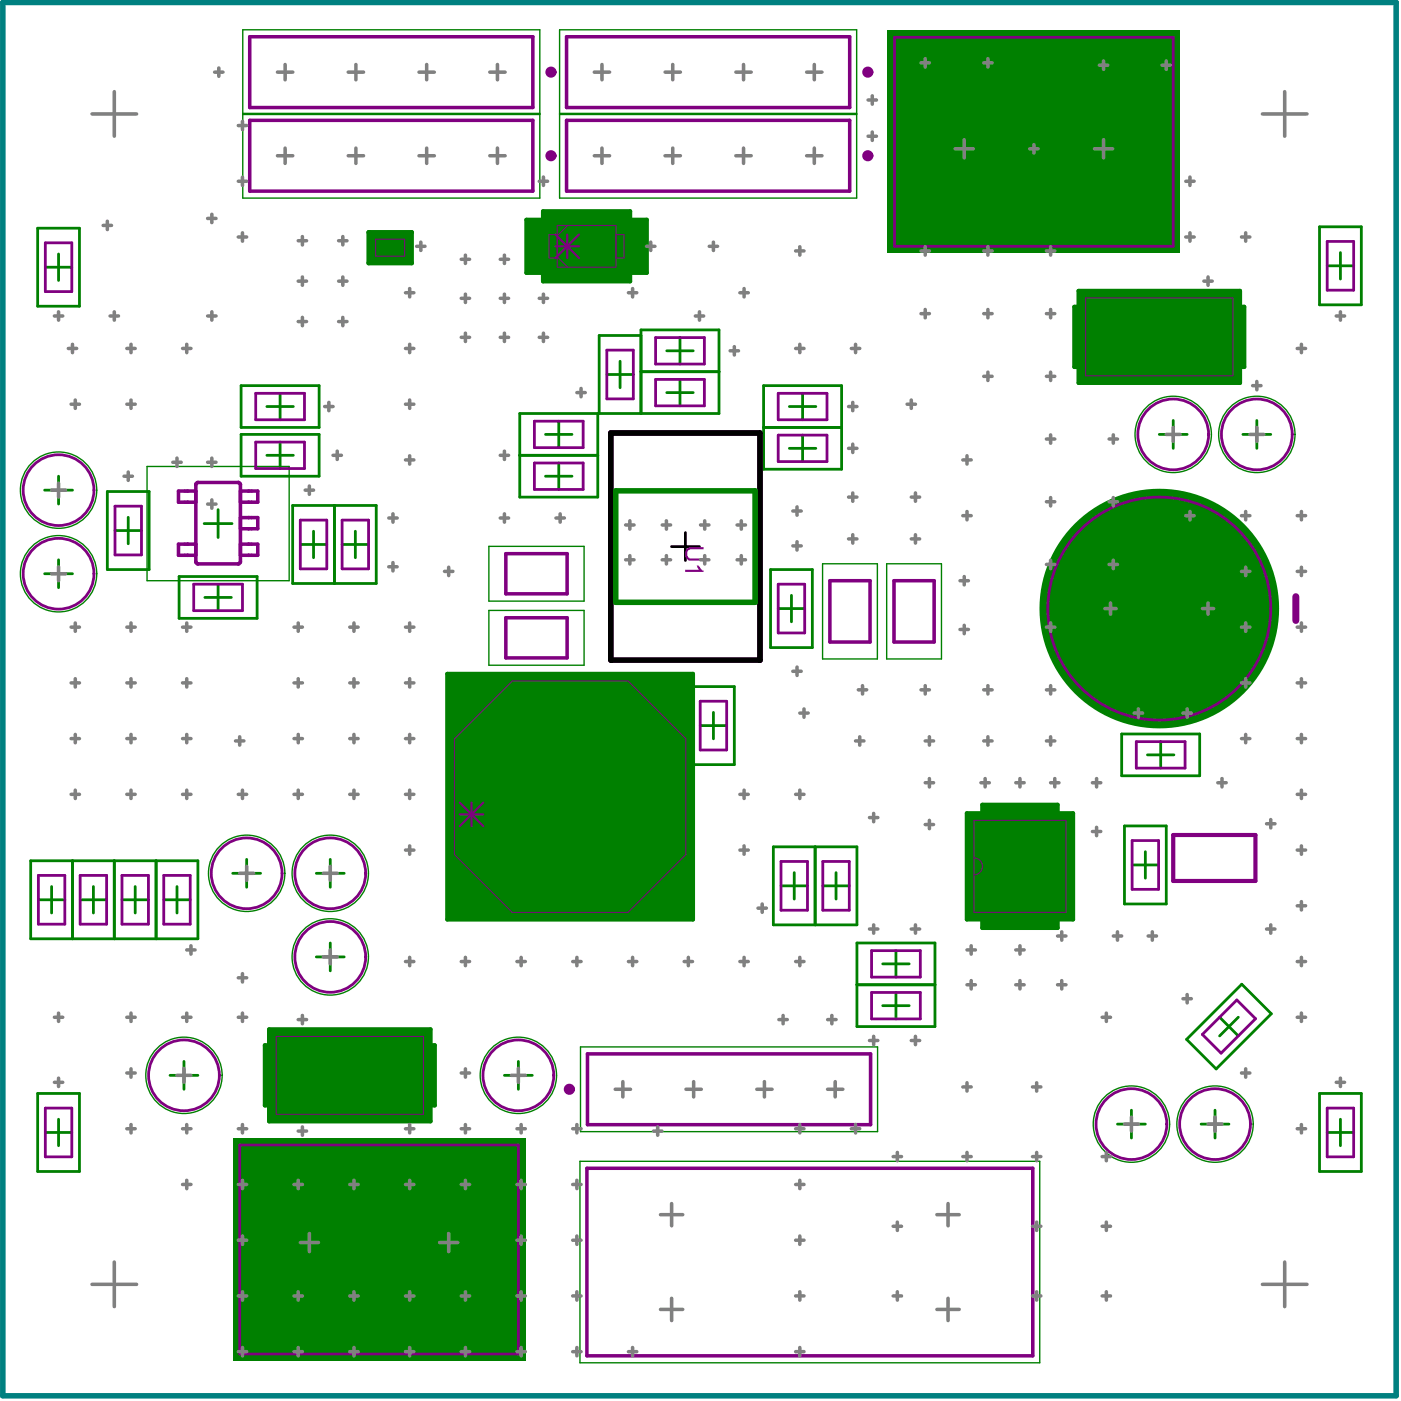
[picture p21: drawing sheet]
<svg xmlns="http://www.w3.org/2000/svg" width="167mm" height="167mm" viewBox="0 0 167 167" stroke-linecap="round" stroke-linejoin="round" font-family="sans-serif">
<path d="M80.1 65.2h3.4M81.8 63.6v3.3" fill="none" stroke="#000" stroke-width=".33"/>
<g fill="#008000">
<path d="M115.4 97.1h1.8v-1h9v1h1.9v12.6h-1.9v1.1h-9v-1.1h-1.8z"/>
<path d="M32.1 122.9h19.3v1.9h.5v7.1h-.5v1.9h-19.3v-1.9h-.5v-7.1h.5z"/>
<path d="M105.9 3.6h35v26.6h-35z"/>
<path d="M128.7 34.7h19.3v1.9h.5v7.2h-.5v1.9h-19.3v-1.9h-.5v-7.2h.5z"/>
<path d="M53.4 80.4h29.3v29.3h-29.3z"/>
<path d="M62.8 26.2h2v-1h10.4v1h2v6.4h-2v1h-10.4v-1h-2z"/>
<path d="M44 27.7h5.1v3.7h-5.1z"/>
<path d="M27.8 135.8h34.9v26.6h-34.9z"/>
<circle cx="138.4" cy="72.6" r="14.3"/>
</g>
<g fill="none" stroke="#008000" stroke-width=".33">
<path d="M4.5 27.2h5v9.3h-5zM5.4 31.9h3.2M7 30.3v3.2M157.5 27.1h5v9.3h-5zM158.4 31.7h3.2M160 30.1v3.2M5.3 58.5h3.4M7 56.8v3.4M12.8 58.7h5v9.3h-5zM28.8 46h9.3v5h-9.3zM28.8 51.8h9.3v5h-9.3zM31.9 54.3h3.1"/>
<path d="M31.9 48.5h3.1M33.4 46.9v3.2M33.4 52.8v3.1M62 54.3h9.3M62 49.4h9.3v9.9h-9.3zM65.1 56.8h3.2M65.1 51.8h3.2M66.7 50.3v3.1M66.7 55.3v3.1M72.4 44.7h3.2M74 43.1v3.2M76.5 40h-5v9.4h14.3v-10h-9.3v10"/>
<path d="M76.5 44.4h9.3M79.6 46.9h3.1M79.6 41.9h3.1M81.2 40.3v3.2M81.2 45.3v3.1M91.1 46h9.4v10h-9.4zM91.1 51h9.4M94.2 48.5h3.2M94.2 53.5h3.2M95.8 46.9v3.2M95.8 51.9v3.2M138.4 51.8h3.3"/>
<path d="M140 50.2v3.3M148.3 51.8h3.4M150 50.2v3.3M5.3 68.5h3.4M7 66.8v3.3M13.7 63.3h3.2M15.3 61.7v3.2M21.4 68.8h9.3v5h-9.3zM24.4 62.5h3.3M24.5 71.3h3.1M26 60.8v3.4M26 69.7v3.2"/>
<path d="M34.9 60.3h10v9.3h-10zM35.8 65h3.2M37.4 63.4v3.2M39.9 60.3v9.3M40.8 65h3.2M42.4 63.4v3.2M92 68h5v9.3h-5zM92.9 72.6h3.1M94.5 71.1v3.1M82.7 81.9h4.9v9.4h-4.9zM83.6 86.6h3.1M85.2 85v3.2"/>
<path d="M133.9 87.6h9.3v5h-9.3zM134.2 98.6h5v9.3h-5zM137 90.1h3.1M138.5 88.5v3.2M3.7 102.7h19.9v9.4h-19.9zM4.6 107.4h3.1M6.2 105.8v3.2M8.7 102.7v9.4M9.6 107.4h3.1M11.1 105.8v3.2M13.6 102.7v9.4M14.6 107.4h3.1"/>
<path d="M16.1 105.8v3.2M18.6 102.7v9.4M19.5 107.4h3.2M21.1 105.8v3.2M27.8 104.2h3.3M29.4 102.6v3.3M37.8 104.2h3.3M37.8 114.2h3.3M39.4 102.6v3.3M39.4 112.5v3.4M92.3 101.1h10v9.3h-10zM93.2 105.7h3.2"/>
<path d="M94.8 104.2v3.1M97.3 101.1v9.3M98.2 105.7h3.2M99.8 104.2v3.1M102.3 112.5h9.3v10h-9.3zM102.3 117.5h9.3M105.4 115h3.1M106.9 113.5v3.1M106.9 118.5v3.1M135.1 103.2h3.2M136.7 101.7v3.1M148.2 117.5l3.5 3.5-6.5 6.6-3.6-3.5z"/>
<path d="M4.5 130.5h5v9.3h-5zM5.4 135.2h3.2M7 133.6v3.1M20.3 128.3h3.3M22 126.7v3.3M60.2 128.3h3.3M61.9 126.7v3.3M105.4 120h3.1M133.4 134.2h3.3M135 132.5v3.3M143.4 134.2h3.3M145 132.5v3.3"/>
<path d="M145.6 121.4l2.2 2.2M147.8 121.4l-2.2 2.2M157.5 130.5h5v9.3h-5zM158.4 135.2h3.2M160 133.6v3.1"/>
</g>
<path d="M44 27.7h5.1v3.7h-5.1zM62.8 26.2h2v-1h10.4v1h2v6.4h-2v1h-10.4v-1h-2zM128.7 34.7h19.3v1.9h.5v7.2h-.5v1.9h-19.3v-1.9h-.5v-7.2h.5zM53.4 80.4h29.3v29.3h-29.3zM115.4 97.1h1.8v-1h9v1h1.9v12.6h-1.9v1.1h-9v-1.1h-1.8zM32.1 122.9h19.3v1.9h.5v7.1h-.5v1.9h-19.3v-1.9h-.5v-7.1h.5z" fill="none" stroke="#008000" stroke-width=".5"/>
<g fill="none" stroke="#008000" stroke-width=".17">
<path d="M29 3.6h35.4v20h-35.4zM29 13.7h35.4M29 13.5h35.4M66.8 3.6h35.4v20h-35.4zM66.8 13.7h35.4M66.8 13.5h35.4M17.6 55.7h16.9v13.6h-16.9zM58.4 65.2h11.3v6.5h-11.3zM58.4 72.9h11.3v6.5h-11.3zM98.2 67.3h6.5v11.4h-6.5zM105.8 67.3h6.6v11.4h-6.6zM69.2 138.6h54.9v24.1h-54.9z"/>
<path d="M69.3 125h35.4v10.1h-35.4z"/>
<circle cx="7" cy="58.5" r="4.6"/>
<circle cx="140" cy="51.8" r="4.6"/>
<circle cx="150" cy="51.8" r="4.6"/>
<circle cx="7" cy="68.5" r="4.6"/>
<circle cx="29.4" cy="104.2" r="4.6"/>
<circle cx="39.4" cy="104.2" r="4.6"/>
<circle cx="39.4" cy="114.2" r="4.6"/>
<circle cx="22" cy="128.3" r="4.6"/>
<circle cx="61.9" cy="128.3" r="4.6"/>
<circle cx="135" cy="134.2" r="4.6"/>
<circle cx="145" cy="134.2" r="4.6"/>
</g>
<path d="M44.8 28.6h3.5v2h-3.5zM66.5 26.9h7v5h-7zM66.5 30.6l1.3 1.3M66.5 28h-1v2.8h1M67.8 26.9l-1.3 1.3M73.5 28h1v2.8h-1M129.6 35.6h17.6v9.3h-17.6zM61.1 81.3h13.9l6.9 6.9v13.8l-6.9 6.9h-13.9l-6.9-6.9v-13.8zM116.2 97.9h11v11h-11zM116.2 102.4a1.01 1.01 0 0 1 1.1 1 1.01 1.01 0 0 1-1.1 1M33 123.7h17.5v9.3h-17.5z" fill="none" stroke="#800080" stroke-width=".12"/>
<g fill="none" stroke="#800080" stroke-width=".42">
<path d="M29.8 4.4h33.8v8.4h-33.8zM29.8 14.4h33.8v8.4h-33.8zM67.6 4.4h33.8v8.4h-33.8zM67.6 14.4h33.8v8.4h-33.8zM23.4 58.6h-2.1v1.3h2.1M23.4 57.7l.2-.1h4.8l.2 .1 .1 .1v9.3l-.1 .1-.2 .1h-4.8l-.2-.1v-.1v-9.3zM28.7 58.6h2.1v1.3h-2.1M23.4 64.9h-2.1v1.4h2.1M28.7 61.8h2.1v1.3h-2.1M28.7 64.9h2.1v1.4h-2.1M60.4 66.1h7.3v4.8h-7.3zM60.4 73.7h7.3v4.8h-7.3z"/>
<path d="M99.1 69.3h4.7v7.3h-4.7zM106.7 69.3h4.8v7.3h-4.8zM70.1 139.4h53.2v22.4h-53.2zM70.1 125.8h33.8v8.4h-33.8z"/>
</g>
<g fill="none" stroke="#800080" stroke-width=".33">
<path d="M106.8 4.5h33.2v24.9h-33.2zM5.4 29h3.2v5.8h-3.2zM158.4 28.8h3.2v5.8h-3.2zM30.5 52.8h5.8v3.1h-5.8zM30.5 46.9h5.8v3.2h-5.8zM63.8 50.3h5.8v3.1h-5.8zM63.8 55.3h5.8v3.1h-5.8zM72.4 41.8h3.2v5.8h-3.2zM78.2 40.3h5.9v3.2h-5.9zM78.2 45.3h5.9v3.1h-5.9zM92.9 46.9h5.8v3.2h-5.8zM92.9 51.9h5.8v3.2h-5.8z"/>
<path d="M13.7 60.4h3.2v5.8h-3.2zM23.1 69.7h5.8v3.2h-5.8zM35.8 62.1h3.2v5.8h-3.2zM40.8 62.1h3.2v5.8h-3.2zM92.9 69.7h3.1v5.8h-3.1zM83.6 83.7h3.1v5.8h-3.1zM135.6 88.5h5.8v3.2h-5.8zM4.6 104.5h3.1v5.8h-3.1zM9.6 104.5h3.1v5.8h-3.1zM14.6 104.5h3.1v5.8h-3.1zM19.5 104.5h3.2v5.8h-3.2zM93.2 102.8h3.2v5.8h-3.2z"/>
<path d="M98.2 102.8h3.2v5.8h-3.2zM104 113.5h5.8v3.1h-5.8zM104 118.5h5.8v3.1h-5.8zM135.1 100.3h3.2v5.8h-3.2zM147.6 119.4l2.3 2.2-4.2 4.1-2.2-2.2zM5.4 132.3h3.2v5.8h-3.2zM28.6 136.7h33.3v24.9h-33.3zM158.4 132.3h3.2v5.8h-3.2z"/>
<circle cx="7" cy="58.5" r="4.2"/>
<circle cx="140" cy="51.8" r="4.2"/>
<circle cx="150" cy="51.8" r="4.2"/>
<circle cx="7" cy="68.5" r="4.2"/>
<circle cx="138.4" cy="72.6" r="13.3"/>
<circle cx="29.4" cy="104.2" r="4.2"/>
<circle cx="39.4" cy="114.2" r="4.2"/>
<circle cx="39.4" cy="104.2" r="4.2"/>
<circle cx="22" cy="128.3" r="4.2"/>
<circle cx="61.9" cy="128.3" r="4.2"/>
<circle cx="135" cy="134.2" r="4.2"/>
<circle cx="145" cy="134.2" r="4.2"/>
</g>
<path d="M140 99.7h9.8v5.4h-9.8z" fill="none" stroke="#800080" stroke-width=".5"/>
<path d="M66.3 28l2.8 2.8M66.3 29.4h2.8M67.7 28v2.8M69.1 28l-2.8 2.8M54.9 95.8l2.8 2.8M54.9 97.2h2.8M56.3 95.8v2.8M57.7 95.8l-2.8 2.8" fill="none" stroke="#800080" stroke-width=".25"/>
<path d="M154.7 71.2v2.9" fill="none" stroke="#800080" stroke-width=".83"/>
<g fill="none" stroke="#800080" stroke-width=".66">
<path d="M72.9 51.7h17.8v27.1h-17.8z"/>
<circle cx="65.8" cy="8.6" r=".33"/>
<circle cx="65.8" cy="18.6" r=".33"/>
<circle cx="103.6" cy="8.6" r=".33"/>
<circle cx="103.6" cy="18.6" r=".33"/>
<circle cx="68" cy="130" r=".33"/>
</g>
<g fill="#800080">
<path d="M81.9 65.6l.1-.1a.63 .63 0 0 1 .7-.2h1.3v.3h-1.3a.56 .56 0 0 0-.6 .1 .56 .56 0 0 0-.1 .6l.1 .2a.55 .55 0 0 0 .6 .2h1.3v.2h-1.5a.6 .6 0 0 1-.6-.4h-.1v-.7z"/>
<path d="M81.8 68h1.7h-.1l-.3-.5h.3l.3 .5 .3 .1v.2h-2.2z"/>
</g>
<path d="M72.9 51.7h17.8v27.1h-17.8z" fill="none" stroke="#000" stroke-width=".66"/>
<path d="M73.5 58.6h16.6v13.3h-16.6z" fill="none" stroke="#008000" stroke-width=".66"/>
<path d="M.3 .3h166.3v166.3h-166.3z" fill="none" stroke="#008080" stroke-width=".66"/>
<g fill="none" stroke="#808080" stroke-width=".42">
<path d="M11 13.6h5.3M13.6 10.9v5.4M25.6 8.6h1M26.1 8.1v1M28.4 15h1M28.9 14.5v1M33.1 8.6h1.8M33.1 18.6h1.8M34 7.7v1.8M34 17.7v1.8M41.6 8.6h1.8M41.6 18.6h1.8"/>
<path d="M42.5 7.7v1.8M42.5 17.7v1.8M50 8.6h1.8M50 18.6h1.8M50.9 7.7v1.8M50.9 17.7v1.8M58.5 8.6h1.8M58.5 18.6h1.8M59.4 7.7v1.8M59.4 17.7v1.8M70.9 8.6h1.9M70.9 18.6h1.9"/>
<path d="M71.8 7.7v1.8M71.8 17.7v1.8M79.4 8.6h1.8M79.4 18.6h1.8M80.3 7.7v1.8M80.3 17.7v1.8M87.8 8.6h1.9M87.8 18.6h1.9M88.7 7.7v1.8M88.7 17.7v1.8M96.3 8.6h1.8M96.3 18.6h1.8"/>
<path d="M97.2 7.7v1.8M97.2 17.7v1.8M103.6 16.3h1M103.6 11.9h1M104.1 11.4v1M104.1 15.8v1M109.9 7.5h1M110.4 7v1M114 17.8h2.2M115.1 16.7v2.1M117.4 7.5h1M117.9 7v1"/>
<path d="M122.9 17.8h1M123.4 17.3v1M130.6 17.8h2.2M131.2 7.8h1M131.7 7.3v1M131.7 16.7v2.1M138.7 7.8h1M139.2 7.3v1M150.7 13.6h5.3M153.3 10.9v5.4M6.5 37.7h1M7 37.2v1"/>
<path d="M12.3 26.9h1M12.8 26.4v1M13.1 37.7h1M13.6 37.2v1M24.8 37.7h1M24.8 26.1h1M25.3 25.6v1M25.3 37.2v1M28.4 28.3h1M28.4 21.6h1M28.9 21.1v1M28.9 27.8v1"/>
<path d="M35.6 33.6h1M35.6 38.4h1M35.6 28.7h1M36.1 28.2v1M36.1 33.1v1M36.1 37.9v1M40.4 33.6h1M40.4 38.4h1M40.4 28.7h1M40.9 28.2v1M40.9 33.1v1M40.9 37.9v1"/>
<path d="M48.4 34.9h1M48.9 34.4v1M49.7 29.4h1M50.2 28.9v1M55.1 35.6h.9M55.1 30.9h.9M55.5 30.5v.9M55.5 35.1v1M55.5 39.8v1M59.7 35.6h1M59.7 30.9h1M60.2 30.5v.9"/>
<path d="M60.2 35.1v1M60.2 39.8v1M64.4 21.6h1M64.4 35.6h1M64.9 21.1v1M64.9 35.1v1M64.9 39.8v1M75 34.9h1M75.5 34.4v1M77.2 29.4h1M77.7 28.9v1M83 37.7h1"/>
<path d="M83.5 37.2v1M84.7 29.4h1M85.2 28.9v1M88.3 34.9h1M88.8 34.4v1M95 30h1M95.5 29.5v.9M109.9 37.4h1M109.9 30h1M110.4 29.5v.9M110.4 36.9v1M117.4 37.4h1"/>
<path d="M117.4 30h1M117.9 29.5v.9M117.9 36.9v1M124.9 37.4h1M124.9 30h1M125.4 29.5v.9M125.4 36.9v1M141.5 28.3h1M141.5 21.6h1M142 21.1v1M142 27.8v1M143.7 33.6h1"/>
<path d="M144.2 33.1v1M148.2 28.3h1M148.7 27.8v1M159.5 37.7h1M160 37.2v1M6.2 58.5h1.6M7 57.7v1.6M8.2 41.6h1M8.5 48.2h1M8.7 41.1v1M9 47.7v1M14.8 56.8h1"/>
<path d="M15.1 48.2h1M15.1 41.6h1M15.3 56.3v1M15.6 41.1v1M15.6 47.7v1M20.6 55.2h1M21.1 54.7v1M21.8 41.6h1M22.3 41.1v1M24.8 55.2h1M25.3 54.7v1M25.3 59.7v1"/>
<path d="M36.4 58.5h1M36.9 58v1M38.8 48.5h1M39.3 48v1M39.8 54.3h.9M40.3 53.8v1M48.4 48.2h1M48.4 41.6h1M48.4 54.9h1M48.9 41.1v1M48.9 47.7v1M48.9 54.4v1"/>
<path d="M55.1 40.3h.9M59.7 54.3h1M59.7 40.3h1M60.2 53.8v1M64.4 40.3h1M68.9 46.9h1M69.4 46.4v1M87.1 41.9h1M87.6 41.4v1M95 41.6h1M95.5 41.1v1M101.3 48.5h1"/>
<path d="M101.3 59.3h1M101.3 53.5h1M101.6 41.6h1M101.8 48v1M101.8 53v1M101.8 58.8v1M102.1 41.1v1M108.3 48.2h1M108.8 59.3h1M108.8 47.7v1M109.3 58.8v1M114.9 54.9h1"/>
<path d="M115.4 54.4v1M117.4 44.9h1M117.9 44.4v1M124.9 59.9h1M124.9 52.4h1M124.9 44.9h1M125.4 44.4v1M125.4 51.9v1M125.4 59.4v1M132.4 59.9h1M132.4 52.4h1M132.9 51.9v1"/>
<path d="M132.9 59.4v1M139.2 51.8h1.7M140 51v1.7M149.2 51.8h1.6M149.5 46h1M150 45.5v1M150 51v1.7M154.8 41.6h1M155.3 41.1v1M6.2 68.5h1.6M7 67.6v1.7M8.5 74.9h1"/>
<path d="M9 74.4v1M15.1 74.9h1M15.6 74.4v1M21.8 74.9h1M22.3 74.4v1M24.8 60.2h1M35.1 74.9h1M35.6 74.4v1M41.7 74.9h1M42.2 74.4v1M46.4 61.8h1M46.4 67.6h1"/>
<path d="M46.9 61.3v1M46.9 67.1v1M48.4 74.9h1M48.9 74.4v1M53.1 68.2h1M53.6 67.7v1M59.7 61.8h1M60.2 61.3v1M66.4 61.8h1M66.9 61.3v1M74.7 62.7h1M74.7 66.8h1"/>
<path d="M75.2 62.2v1M75.2 66.3v1M79 62.7h1M79 66.8h1M79.5 62.2v1M79.5 66.3v1M83.6 62.7h1M83.6 66.8h1M84.1 62.2v1M84.1 66.3v1M88 62.7h1M88 66.8h1"/>
<path d="M88.5 62.2v1M88.5 66.3v1M94.6 65.2h1M94.6 61h1M95.1 60.5v1M95.1 64.7v1M95.1 79.6v1M101.3 64.3h1M101.8 63.8v1M108.8 64.3h1M109.3 63.8v1M114.6 69.3h1"/>
<path d="M114.6 75.1h1M114.9 61.5h1M115.1 68.8v1M115.1 74.6v1M115.4 61v1M124.9 74.9h1M124.9 67.4h1M125.4 66.9v1M125.4 74.4v1M131.9 72.6h1.3M132.4 67.4h1M132.5 72v1.3"/>
<path d="M132.9 66.9v1M141.5 61.5h1M142 61v1M143.5 72.6h1.4M144.2 72v1.3M148.2 61.5h1M148.2 74.9h1M148.2 68.2h1M148.7 61v1M148.7 67.7v1M148.7 74.4v1M154.8 61.5h1"/>
<path d="M154.8 74.9h1M154.8 68.2h1M155.3 61v1M155.3 67.7v1M155.3 74.4v1M8.5 94.8h1M8.5 88.2h1M8.5 81.5h1M9 81v1M9 87.7v1M9 94.3v1M15.1 94.8h1"/>
<path d="M15.1 88.2h1M15.1 81.5h1M15.6 81v1M15.6 87.7v1M15.6 94.3v1M21.8 94.8h1M21.8 88.2h1M21.8 81.5h1M22.3 81v1M22.3 87.7v1M22.3 94.3v1M28.1 88.4h1"/>
<path d="M28.4 94.8h1M28.6 87.9v1M28.9 94.3v1M35.1 94.8h1M35.1 88.2h1M35.1 81.5h1M35.6 81v1M35.6 87.7v1M35.6 94.3v1M41.7 94.8h1M41.7 88.2h1M41.7 81.5h1"/>
<path d="M42.2 81v1M42.2 87.7v1M42.2 94.3v1M48.4 94.8h1M48.4 88.2h1M48.4 81.5h1M48.9 81v1M48.9 87.7v1M48.9 94.3v1M88.3 94.8h1M88.8 94.3v1M94.6 80.1h1"/>
<path d="M95 94.8h1M95.5 85.1h1M95.5 94.3v1M96 84.6v1M102.1 88.4h1M102.4 82.3h1M102.6 87.9v1M102.9 81.8v1M103.8 97.6h1M104.3 97.1v1M109.9 82.3h1M110.4 93.4h1"/>
<path d="M110.4 88.4h1M110.4 98.4h1M110.4 81.8v1M110.9 87.9v1M110.9 92.9v1M110.9 97.9v1M117.1 93.4h1M117.4 88.4h1M117.4 82.3h1M117.6 92.9v1M117.9 81.8v1M117.9 87.9v1"/>
<path d="M121.2 93.4h1M121.7 92.9v1M124.9 88.4h1M124.9 82.3h1M125.4 93.4h1M125.4 81.8v1M125.4 87.9v1M125.9 92.9v1M130.4 93.4h1M130.4 99.2h1M130.9 92.9v1M130.9 98.7v1"/>
<path d="M135.4 85.1h1M135.9 84.6v1M141.2 85.1h1M141.7 84.6v1M145.4 93.4h1M145.9 92.9v1M148.2 88.2h1M148.2 81.5h1M148.7 81v1M148.7 87.7v1M151.2 98.3h1M151.7 97.8v1"/>
<path d="M154.8 94.8h1M154.8 88.2h1M154.8 81.5h1M155.3 81v1M155.3 87.7v1M155.3 94.3v1M22.3 113.4h1M22.8 112.9v1M28.4 116.7h1M28.6 104.2h1.7M28.9 116.2v1M29.4 103.4v1.7"/>
<path d="M38.6 114.2h1.7M38.6 104.2h1.7M39.4 103.4v1.7M39.4 113.4v1.6M48.4 114.8h1M48.4 101.5h1M48.9 101v1M48.9 114.3v1M55.1 114.8h.9M55.5 114.3v1M61.7 114.8h1M62.2 114.3v1"/>
<path d="M68.4 114.8h1M68.9 114.3v1M75 114.8h1M75.5 114.3v1M81.7 114.8h1M82.2 114.3v1M88.3 114.8h1M88.3 101.5h1M88.8 101v1M88.8 114.3v1M90.5 108.4h1M91 107.9v1"/>
<path d="M95 114.8h1M95.5 114.3v1M103.8 110.9h1M104.3 110.4v1M108.8 110.9h1M109.3 110.4v1M115.4 113.4h1M115.4 117.5h1M115.9 112.9v1M115.9 117v1M121.2 113.4h1M121.2 117.5h1"/>
<path d="M121.7 112.9v1M121.7 117v1M126.2 111.7h1M126.2 117.5h1M126.7 111.2v1M126.7 117v1M132.9 111.7h1M133.4 111.2v1M137 111.7h1M137.5 111.2v1M141.2 119.2h1M141.7 118.7v1"/>
<path d="M151.2 110.9h1M151.7 110.4v1M154.8 114.8h1M154.8 101.5h1M154.8 108.1h1M155.3 101v1M155.3 107.6v1M155.3 114.3v1M6.5 121.4h1M6.5 129.2h1M7 120.9v1M7 128.7v1"/>
<path d="M15.1 121.4h1M15.1 134.7h1M15.1 128.1h1M15.6 120.9v1M15.6 127.6v1M15.6 134.2v1M21.1 128.3h1.7M21.8 121.4h1M21.8 134.7h1M22 127.5v1.7M22.3 120.9v1M22.3 134.2v1"/>
<path d="M28.4 121.4h1M28.4 134.7h1M28.9 120.9v1M28.9 134.2v1M35.6 121.7h1M35.6 135h1M36.1 121.2v1M36.1 134.5v1M48.4 134.7h1M48.9 134.2v1M55.1 134.7h.9M55.1 128.1h.9"/>
<path d="M55.5 127.6v1M55.5 134.2v1M61 128.3h1.7M61.7 134.7h1M61.9 127.5v1.7M62.2 134.2v1M68.4 134.7h1M68.9 134.2v1M73.4 130h1.9M74.3 129.1v1.8M78 135h1M78.5 134.5v1"/>
<path d="M81.9 130h1.8M82.8 129.1v1.8M90.3 130h1.9M91.2 129.1v1.8M93 121.7h1M93.5 121.2v1M95 134.7h1M95.5 134.2v1M98.8 130h1.8M98.8 121.7h1M99.3 121.2v1M99.7 129.1v1.8"/>
<path d="M101.6 134.7h1M102.1 134.2v1M103.8 124.2h1M104.3 123.7v1M106.6 138h1M107.1 137.5v1M108.8 124.2h1M109.3 123.7v1M114.9 138h1M114.9 129.7h1M115.4 129.2v1M115.4 137.5v1"/>
<path d="M123.2 138h1M123.2 129.7h1M123.7 129.2v1M123.7 137.5v1M131.5 121.4h1M131.5 138h1M132 120.9v1M132 137.5v1M134.2 134.2h1.7M135 133.3v1.7M144.2 134.2h1.7M145 133.3v1.7"/>
<path d="M148.2 128.1h1M148.7 127.6v1M154.8 121.4h1M154.8 134.7h1M155.3 120.9v1M155.3 134.2v1M159.5 129.2h1M160 128.7v1M11 153.3h5.3M13.6 150.6v5.4M21.8 141.4h1M22.3 140.9v1"/>
<path d="M28.4 141.4h1M28.4 154.7h1M28.4 148h1M28.9 140.9v1M28.9 147.5v1M28.9 154.2v1M35.1 141.4h1M35.1 154.7h1M35.6 140.9v1M35.6 154.2v1M35.8 148.3h2.2M36.9 147.2v2.2"/>
<path d="M41.7 141.4h1M41.7 154.7h1M42.2 140.9v1M42.2 154.2v1M48.4 141.4h1M48.4 154.7h1M48.9 140.9v1M48.9 154.2v1M52.5 148.3h2.1M53.6 147.2v2.2M55.1 141.4h.9M55.1 154.7h.9"/>
<path d="M55.5 140.9v1M55.5 154.2v1M61.7 141.4h1M61.7 154.7h1M61.7 148h1M62.2 140.9v1M62.2 147.5v1M62.2 154.2v1M68.4 141.4h1M68.4 154.7h1M68.4 148h1M68.9 140.9v1"/>
<path d="M68.9 147.5v1M68.9 154.2v1M78.8 156.3h2.7M78.8 145h2.7M80.2 143.6v2.7M80.2 155v2.6M95 141.4h1M95 154.7h1M95 148h1M95.5 140.9v1M95.5 147.5v1M95.5 154.2v1"/>
<path d="M106.6 154.7h1M106.6 146.4h1M107.1 145.9v1M107.1 154.2v1M111.8 156.3h2.7M111.8 145h2.7M113.2 143.6v2.7M113.2 155v2.6M123.2 154.7h1M123.2 146.4h1M123.7 145.9v1M123.7 154.2v1"/>
<path d="M131.5 154.7h1M131.5 146.4h1M132 145.9v1M132 154.2v1M150.7 153.3h5.3M153.3 150.6v5.4M28.4 161.3h1M28.9 160.8v1M35.1 161.3h1M35.6 160.8v1M41.7 161.3h1M42.2 160.8v1"/>
<path d="M48.4 161.3h1M48.9 160.8v1M55.1 161.3h.9M55.5 160.8v1M61.7 161.3h1M62.2 160.8v1M68.4 161.3h1M68.9 160.8v1M75 161.3h1M75.5 160.8v1M95 161.3h1M95.5 160.8v1"/>
</g>
</svg>
